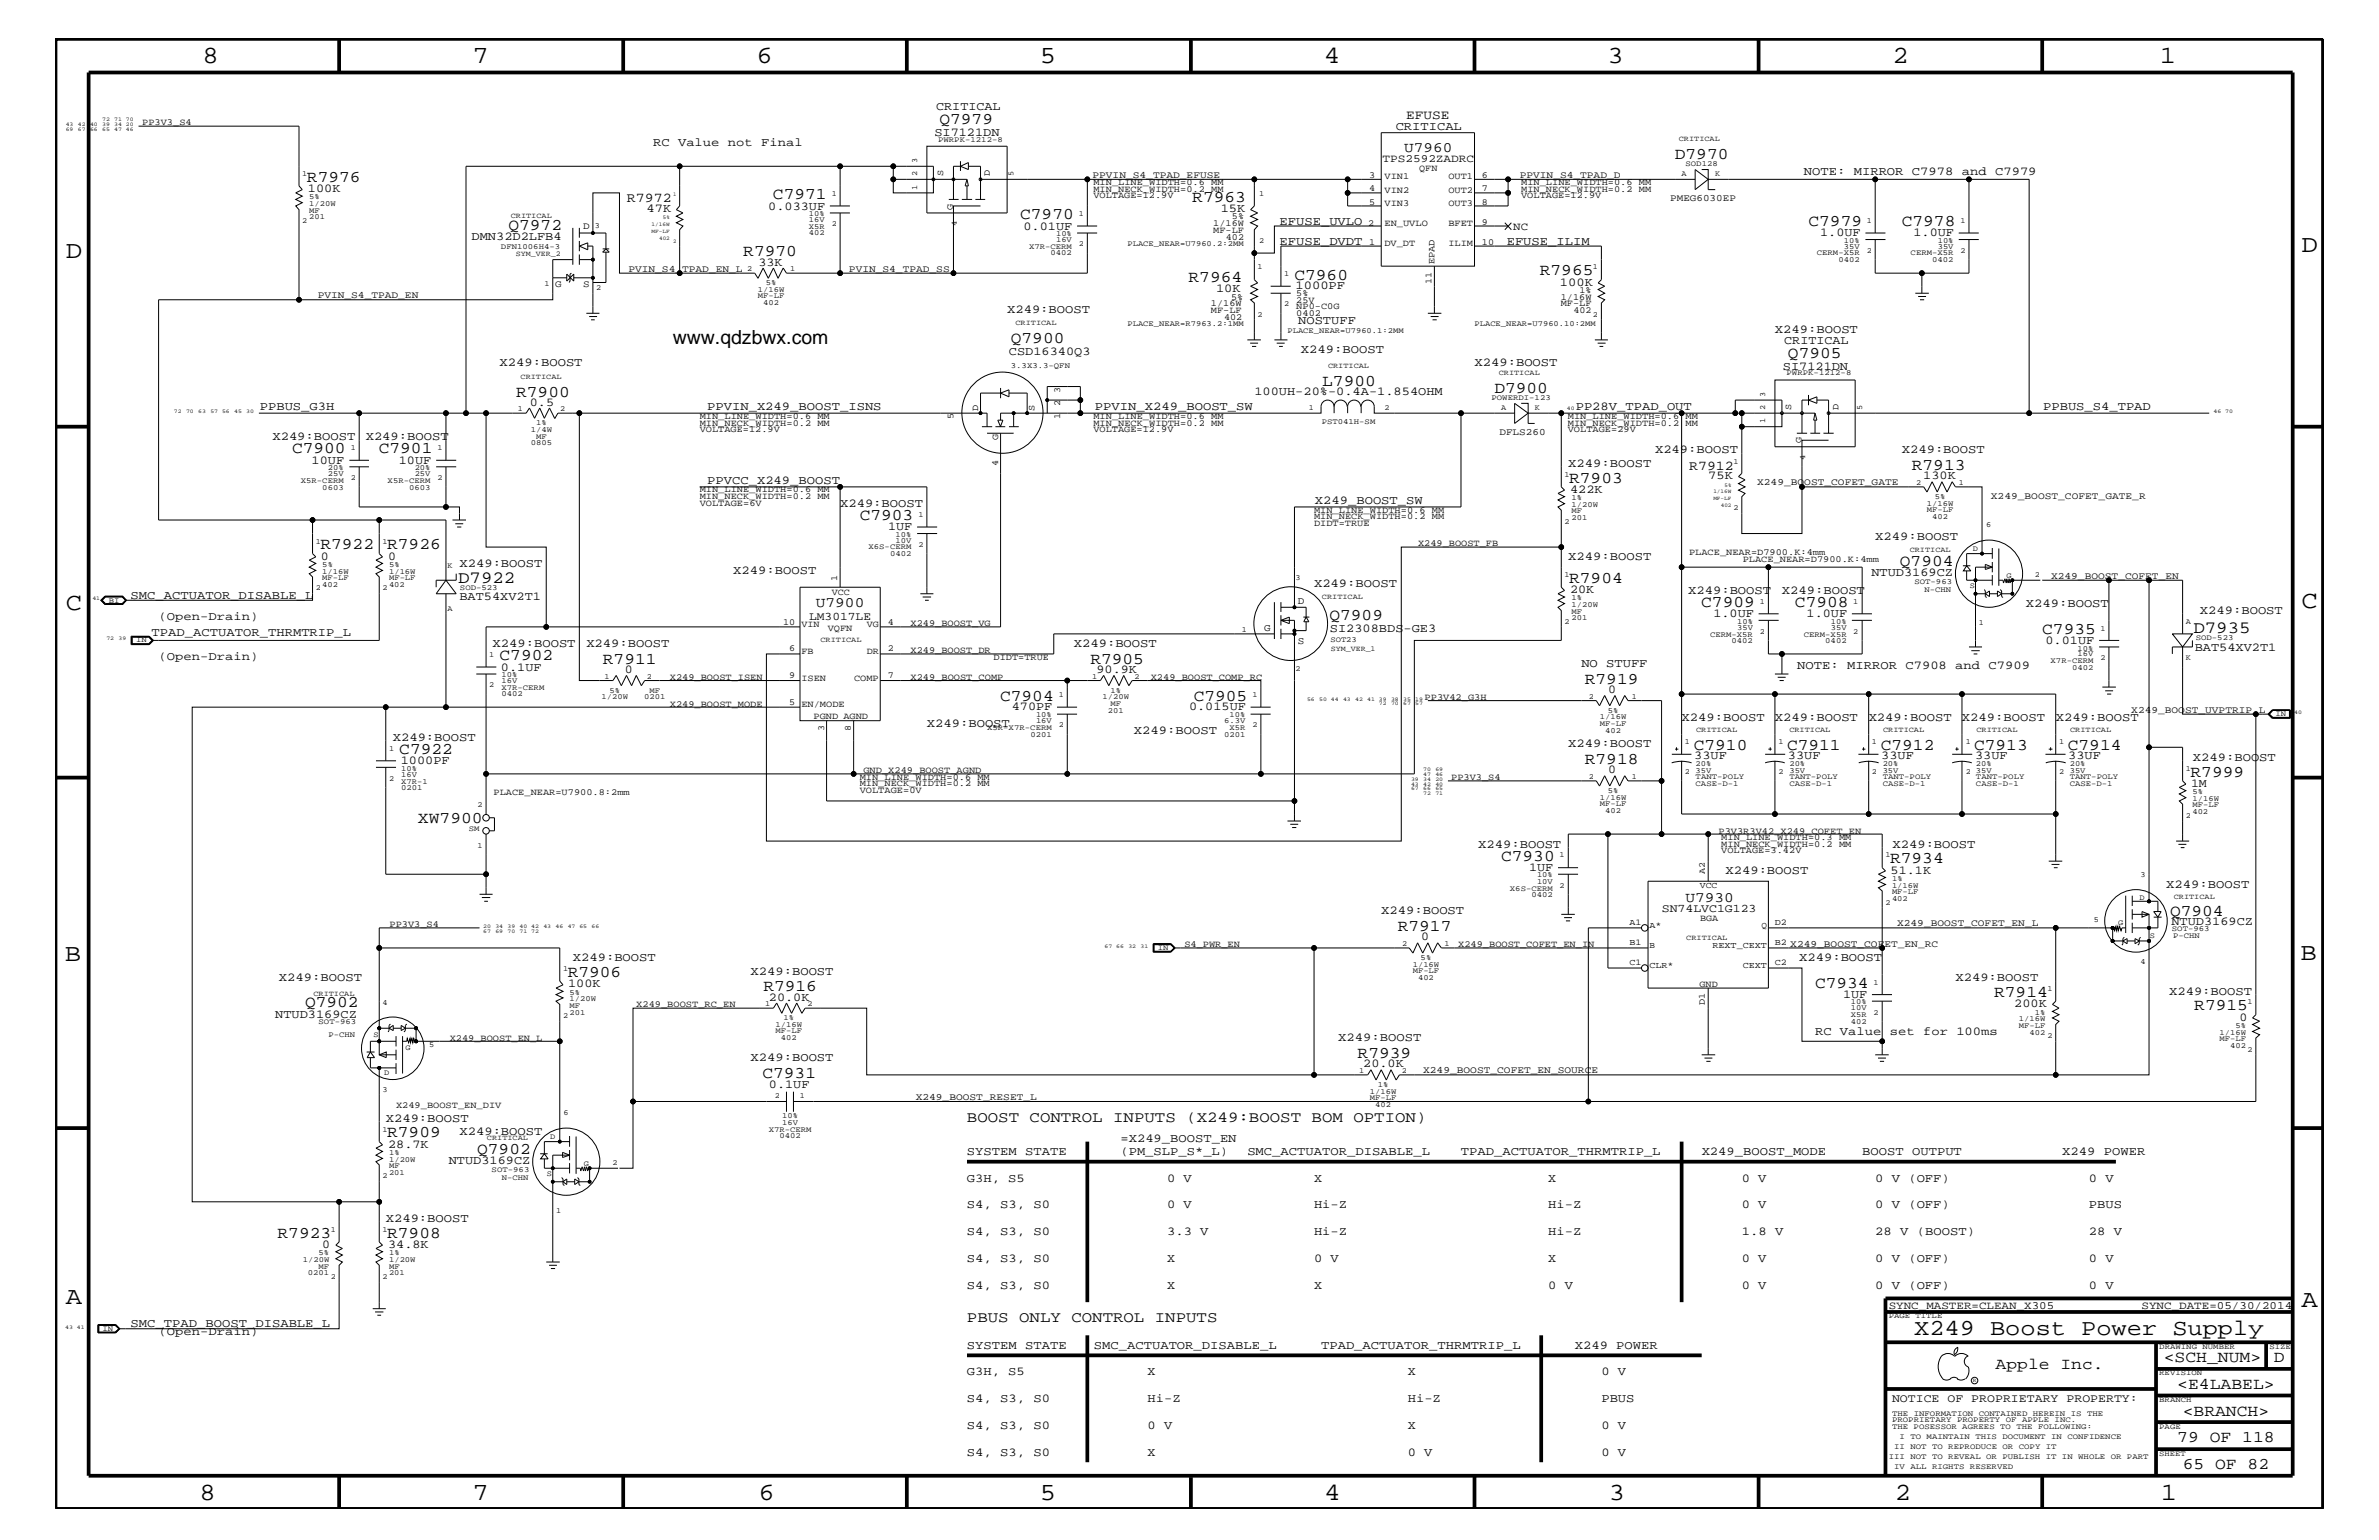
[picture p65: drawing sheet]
<svg xmlns="http://www.w3.org/2000/svg" width="432mm" height="279mm" viewBox="0 0 432 279" stroke-linecap="round" stroke-linejoin="round" font-family="sans-serif">
<defs><g id="words">
<g font-size="4.5">
<text x="36.7" y="11.5">8</text>
<text x="85.8" y="11.5">7</text>
<text x="137.3" y="11.5">6</text>
<text x="188.7" y="11.5">5</text>
<text x="240.3" y="11.5">4</text>
<text x="291.8" y="11.5">3</text>
<text x="343.5" y="11.5">2</text>
<text x="392" y="11.5">1</text>
<text x="11.9" y="46.8">D</text>
<text x="417.7" y="45.7">D</text>
<text x="11.9" y="110.6">C</text>
<text x="417.7" y="110.3">C</text>
<text x="11.8" y="174.3">B</text>
<text x="417.6" y="174.2">B</text>
<text x="11.9" y="236.7">A</text>
<text x="417.7" y="237.1">A</text>
<text x="36.2" y="272.1">8</text>
<text x="85.8" y="272.1">7</text>
<text x="137.7" y="272.1">6</text>
<text x="188.7" y="272.1">5</text>
<text x="240.4" y="272.1">4</text>
<text x="292" y="272.1">3</text>
<text x="343.9" y="272.1">2</text>
<text x="392.2" y="272.1">1</text>
</g>
<text font-size="4.1" x="347.4" y="242.3">X249 Boost Power Supply</text>
<text font-size="3.5" x="122.1" y="62.4">www.qdzbwx.com</text>
<g font-size="3.1">
<text x="83.1" y="105.7">D7922</text>
<text x="398.1" y="114.8">D7935</text>
</g>
<g font-size="3">
<text x="170.5" y="22.5">Q7979</text>
<text x="304" y="28.8">D7970</text>
<text x="55.7" y="33">R7976</text>
<text x="92.3" y="41.7">Q7972</text>
<text x="140.3" y="36.2">C7971</text>
<text x="185.2" y="39.8">C7970</text>
<text x="216.4" y="36.7">R7963</text>
<text x="328.3" y="41">C7979</text>
<text x="345.2" y="41">C7978</text>
<text x="134.9" y="46.5">R7970</text>
<text x="215.7" y="51.3">R7964</text>
<text x="235" y="50.7">C7960</text>
<text x="279.5" y="50">R7965</text>
<text x="183.5" y="62.3">Q7900</text>
<text x="324.5" y="64.9">Q7905</text>
<text x="93.7" y="72">R7900</text>
<text x="240" y="70">L7900</text>
<text x="271.2" y="71.2">D7900</text>
<text x="53" y="82.2">C7900</text>
<text x="68.7" y="82.2">C7901</text>
<text x="284.8" y="87.6">R7903</text>
<text x="347" y="85.3">R7913</text>
<text x="156" y="94.3">C7903</text>
<text x="58.2" y="99.7">R7922</text>
<text x="70.3" y="99.7">R7926</text>
<text x="284.8" y="105.8">R7904</text>
<text x="344.8" y="102.6">Q7904</text>
<text x="241.3" y="112.6">Q7909</text>
<text x="308.8" y="110.2">C7909</text>
<text x="325.8" y="110.2">C7908</text>
<text x="90.7" y="119.8">C7902</text>
<text x="370.7" y="115">C7935</text>
<text x="109.4" y="120.4">R7911</text>
<text x="197.9" y="120.4">R7905</text>
<text x="287.7" y="124.1">R7919</text>
<text x="181.5" y="127.1">C7904</text>
<text x="216.7" y="127.1">C7905</text>
<text x="72.5" y="136.8">C7922</text>
<text x="307.4" y="136">C7910</text>
<text x="324.4" y="136">C7911</text>
<text x="341.4" y="136">C7912</text>
<text x="358.3" y="136">C7913</text>
<text x="375.3" y="136">C7914</text>
<text x="287.7" y="138.6">R7918</text>
<text x="397.6" y="140.9">R7999</text>
<text x="75.9" y="149.4">XW7900</text>
<text x="272.5" y="156.2">C7930</text>
<text x="343.1" y="156.7">R7934</text>
<text x="393.9" y="166.1">Q7904</text>
<text x="253.7" y="168.9">R7917</text>
<text x="103" y="177.3">R7906</text>
<text x="138.6" y="179.9">R7916</text>
<text x="329.4" y="179.3">C7934</text>
<text x="55.4" y="182.7">Q7902</text>
<text x="362" y="181">R7914</text>
<text x="398.3" y="183.3">R7915</text>
<text x="246.4" y="192">R7939</text>
<text x="138.4" y="195.6">C7931</text>
<text x="70.3" y="206.4">R7909</text>
<text x="86.6" y="209.3">Q7902</text>
<text x="50.4" y="224.6">R7923</text>
<text x="70.3" y="224.6">R7908</text>
<text x="362.2" y="248.4">Apple Inc.</text>
<text x="392.7" y="247.1">&lt;SCH_NUM&gt;</text>
<text x="395.2" y="252">&lt;E4LABEL&gt;</text>
<text x="412.7" y="247.1">D</text>
<text x="396.2" y="256.8">&lt;BRANCH&gt;</text>
<text x="395.2" y="261.6">79 OF 118</text>
<text x="396.2" y="266.6">65 OF 82</text>
</g>
<g font-size="2.8">
<text x="175.5" y="203.5">BOOST CONTROL INPUTS (X249:BOOST BOM OPTION)</text>
<text x="175.5" y="239.9">PBUS ONLY CONTROL INPUTS</text>
</g>
<g font-size="2.6">
<text x="254.9" y="27.5">U7960</text>
<text x="148.1" y="110.2">U7900</text>
<text x="305.9" y="163.7">U7930</text>
</g>
<g font-size="2.5">
<text x="113.8" y="36.7">R7972</text>
<text x="306.6" y="85.2">R7912</text>
</g>
<text font-size="2.4" x="255.2" y="21.6">EFUSE</text>
<g font-size="2.2">
<text x="169.9" y="19.9">CRITICAL</text>
<text x="253.3" y="23.7">CRITICAL</text>
<text x="118.5" y="26.5">RC Value not Final</text>
<text x="169.6" y="24.7">SI7121DN</text>
<text x="55.9" y="34.8">100K</text>
<text x="327.4" y="31.7">NOTE: MIRROR C7978 and C7979</text>
<text x="117.3" y="38.5">47K</text>
<text x="139.4" y="38">0.033UF</text>
<text x="185.8" y="41.7">0.01UF</text>
<text x="221.6" y="38.5">15K</text>
<text x="232.2" y="40.8">EFUSE_UVLO</text>
<text x="85.6" y="43.5">DMN32D2LFB4</text>
<text x="232.2" y="44.4">EFUSE_DVDT</text>
<text x="273.5" y="44.4">EFUSE_ILIM</text>
<text x="330.4" y="42.9">1.0UF</text>
<text x="347.3" y="42.9">1.0UF</text>
<text x="137.7" y="48.2">33K</text>
<text x="220.7" y="53">10K</text>
<text x="235.1" y="52.5">1000PF</text>
<text x="283.1" y="51.8">100K</text>
<text x="182.8" y="56.8">X249:BOOST</text>
<text x="235.6" y="58.8">NOSTUFF</text>
<text x="183.1" y="64.5">CSD16340Q3</text>
<text x="236.1" y="64">X249:BOOST</text>
<text x="322.2" y="60.4">X249:BOOST</text>
<text x="323.8" y="62.3">CRITICAL</text>
<text x="90.7" y="66.5">X249:BOOST</text>
<text x="227.7" y="71.7">100UH-20%-0.4A-1.854OHM</text>
<text x="267.6" y="66.5">X249:BOOST</text>
<text x="323.6" y="67.1">SI7121DN</text>
<text x="47.2" y="74.4">PPBUS_G3H</text>
<text x="96.2" y="73.7">0.5</text>
<text x="128.4" y="74.4">PPVIN_X249_BOOST_ISNS</text>
<text x="198.7" y="74.4">PPVIN_X249_BOOST_SW</text>
<text x="286" y="74.4">PP28V_TPAD_OUT</text>
<text x="370.8" y="74.4">PPBUS_S4_TPAD</text>
<text x="49.4" y="79.9">X249:BOOST</text>
<text x="66.4" y="79.9">X249:BOOST</text>
<text x="300.4" y="82.2">X249:BOOST</text>
<text x="345.2" y="82.2">X249:BOOST</text>
<text x="56.6" y="84.1">10UF</text>
<text x="72.4" y="84.1">10UF</text>
<text x="128.4" y="87.7">PPVCC_X249_BOOST</text>
<text x="284.6" y="84.7">X249:BOOST</text>
<text x="285" y="89.4">422K</text>
<text x="310" y="87">75K</text>
<text x="349.1" y="87">130K</text>
<text x="152.5" y="92">X249:BOOST</text>
<text x="238.7" y="91.4">X249_BOOST_SW</text>
<text x="58.3" y="101.5">0</text>
<text x="70.4" y="101.5">0</text>
<text x="161.2" y="96.2">1UF</text>
<text x="284.6" y="101.6">X249:BOOST</text>
<text x="340.4" y="98">X249:BOOST</text>
<text x="83.4" y="102.9">X249:BOOST</text>
<text x="133.1" y="104.1">X249:BOOST</text>
<text x="238.5" y="106.5">X249:BOOST</text>
<text x="285" y="107.6">20K</text>
<text x="306.4" y="107.7">X249:BOOST</text>
<text x="323.4" y="107.7">X249:BOOST</text>
<text x="339.7" y="104.6">NTUD3169CZ</text>
<text x="23.7" y="108.7">SMC_ACTUATOR_DISABLE_L</text>
<text x="28.8" y="112.6">(Open-Drain)</text>
<text x="83.4" y="108.8">BAT54XV2T1</text>
<text x="311" y="112">1.0UF</text>
<text x="327.9" y="112">1.0UF</text>
<text x="367.7" y="110.2">X249:BOOST</text>
<text x="399.3" y="111.4">X249:BOOST</text>
<text x="27.5" y="115.4">TPAD_ACTUATOR_THRMTRIP_L</text>
<text x="28.8" y="119.8">(Open-Drain)</text>
<text x="89.4" y="117.4">X249:BOOST</text>
<text x="106.4" y="117.4">X249:BOOST</text>
<text x="194.9" y="117.4">X249:BOOST</text>
<text x="241.4" y="114.8">SI2308BDS-GE3</text>
<text x="371.3" y="116.8">0.01UF</text>
<text x="398.4" y="118.1">BAT54XV2T1</text>
<text x="90.9" y="121.7">0.1UF</text>
<text x="113.4" y="122.1">0</text>
<text x="199" y="122.1">90.9K</text>
<text x="287" y="121">NO STUFF</text>
<text x="291.9" y="125.8">0</text>
<text x="326.2" y="121.4">NOTE: MIRROR C7908 and C7909</text>
<text x="168.2" y="131.9">X249:BOOST</text>
<text x="183.6" y="128.9">470PF</text>
<text x="215.8" y="128.9">0.015UF</text>
<text x="305.2" y="130.8">X249:BOOST</text>
<text x="322.2" y="130.8">X249:BOOST</text>
<text x="339.2" y="130.8">X249:BOOST</text>
<text x="356.1" y="130.8">X249:BOOST</text>
<text x="373.1" y="130.8">X249:BOOST</text>
<text x="71.3" y="134.4">X249:BOOST</text>
<text x="205.8" y="133.2">X249:BOOST</text>
<text x="284.6" y="135.6">X249:BOOST</text>
<text x="307.5" y="137.7">33UF</text>
<text x="324.5" y="137.7">33UF</text>
<text x="341.5" y="137.7">33UF</text>
<text x="358.5" y="137.7">33UF</text>
<text x="375.4" y="137.7">33UF</text>
<text x="72.7" y="138.6">1000PF</text>
<text x="291.9" y="140.3">0</text>
<text x="397.7" y="142.8">1M</text>
<text x="398" y="138">X249:BOOST</text>
<text x="268.3" y="153.8">X249:BOOST</text>
<text x="343.5" y="153.8">X249:BOOST</text>
<text x="277.5" y="158">1UF</text>
<text x="313.2" y="158.6">X249:BOOST</text>
<text x="343.2" y="158.5">51.1K</text>
<text x="393.2" y="161.1">X249:BOOST</text>
<text x="250.7" y="165.9">X249:BOOST</text>
<text x="394.1" y="167.8">NTUD3169CZ</text>
<text x="257.9" y="170.6">0</text>
<text x="50.6" y="178">X249:BOOST</text>
<text x="103.1" y="179.1">100K</text>
<text x="104" y="174.4">X249:BOOST</text>
<text x="136.2" y="176.8">X249:BOOST</text>
<text x="326.6" y="174.4">X249:BOOST</text>
<text x="354.9" y="178">X249:BOOST</text>
<text x="50" y="184.7">NTUD3169CZ</text>
<text x="139.6" y="181.6">20.0K</text>
<text x="334.5" y="181">1UF</text>
<text x="365.6" y="182.7">200K</text>
<text x="393.7" y="180.5">X249:BOOST</text>
<text x="406.5" y="185.2">0</text>
<text x="242.9" y="188.9">X249:BOOST</text>
<text x="329.4" y="187.7">RC Value set for 100ms</text>
<text x="136.2" y="192.6">X249:BOOST</text>
<text x="139.6" y="197.4">0.1UF</text>
<text x="247.4" y="193.7">20.0K</text>
<text x="70" y="203.5">X249:BOOST</text>
<text x="70.4" y="208.2">28.7K</text>
<text x="83.4" y="205.9">X249:BOOST</text>
<text x="175.5" y="209.6">SYSTEM STATE</text>
<text x="203.4" y="209.6">(PM_SLP_S*_L)</text>
<text x="203.4" y="207.1">=X249_BOOST_EN</text>
<text x="226.4" y="209.6">SMC_ACTUATOR_DISABLE_L</text>
<text x="265.2" y="209.6">TPAD_ACTUATOR_THRMTRIP_L</text>
<text x="308.9" y="209.6">X249_BOOST_MODE</text>
<text x="338" y="209.6">BOOST OUTPUT</text>
<text x="374.3" y="209.6">X249 POWER</text>
<text x="81.4" y="211.3">NTUD3169CZ</text>
<text x="175.5" y="214.4">G3H, S5</text>
<text x="211.8" y="214.4">0 V</text>
<text x="238.5" y="214.4">X</text>
<text x="281" y="214.4">X</text>
<text x="316.1" y="214.4">0 V</text>
<text x="340.4" y="214.4">0 V (OFF)</text>
<text x="379.1" y="214.4">0 V</text>
<text x="70" y="221.7">X249:BOOST</text>
<text x="175.5" y="219.2">S4, S3, S0</text>
<text x="211.8" y="219.2">0 V</text>
<text x="238.5" y="219.2">Hi-Z</text>
<text x="281" y="219.2">Hi-Z</text>
<text x="316.1" y="219.2">0 V</text>
<text x="340.4" y="219.2">0 V (OFF)</text>
<text x="379.1" y="219.2">PBUS</text>
<text x="58.5" y="226.4">0</text>
<text x="70.4" y="226.4">34.8K</text>
<text x="175.5" y="224.1">S4, S3, S0</text>
<text x="211.8" y="224.1">3.3 V</text>
<text x="238.5" y="224.1">Hi-Z</text>
<text x="281" y="224.1">Hi-Z</text>
<text x="316.1" y="224.1">1.8 V</text>
<text x="340.4" y="224.1">28 V (BOOST)</text>
<text x="379.1" y="224.1">28 V</text>
<text x="175.5" y="229">S4, S3, S0</text>
<text x="175.5" y="233.8">S4, S3, S0</text>
<text x="211.8" y="229">X</text>
<text x="211.8" y="233.8">X</text>
<text x="238.5" y="229">0 V</text>
<text x="238.5" y="233.8">X</text>
<text x="281" y="233.8">0 V</text>
<text x="281" y="229">X</text>
<text x="316.1" y="229">0 V</text>
<text x="316.1" y="233.8">0 V</text>
<text x="340.4" y="233.8">0 V (OFF)</text>
<text x="340.4" y="229">0 V (OFF)</text>
<text x="379.1" y="229">0 V</text>
<text x="379.1" y="233.8">0 V</text>
<text x="23.7" y="240.8">SMC_TPAD_BOOST_DISABLE_L</text>
<text x="28.8" y="242.3">(Open-Drain)</text>
<text x="175.5" y="244.7">SYSTEM STATE</text>
<text x="198.5" y="244.7">SMC_ACTUATOR_DISABLE_L</text>
<text x="239.8" y="244.7">TPAD_ACTUATOR_THRMTRIP_L</text>
<text x="285.8" y="244.7">X249 POWER</text>
<text x="175.5" y="249.5">G3H, S5</text>
<text x="208.3" y="249.5">X</text>
<text x="255.5" y="249.5">X</text>
<text x="290.7" y="249.5">0 V</text>
<text x="175.5" y="254.4">S4, S3, S0</text>
<text x="208.3" y="254.4">Hi-Z</text>
<text x="255.5" y="254.4">Hi-Z</text>
<text x="290.7" y="254.4">PBUS</text>
<text x="175.5" y="259.3">S4, S3, S0</text>
<text x="208.3" y="259.3">0 V</text>
<text x="255.5" y="259.3">X</text>
<text x="290.7" y="259.3">0 V</text>
<text x="175.5" y="264.1">S4, S3, S0</text>
<text x="208.3" y="264.1">X</text>
<text x="255.5" y="264.1">0 V</text>
<text x="290.7" y="264.1">0 V</text>
</g>
<g font-size="2.1">
<text x="146.9" y="112.6">LM3017LE</text>
<text x="301.6" y="165.6">SN74LVC1G123</text>
<text x="343.4" y="254.4">NOTICE OF PROPRIETARY PROPERTY:</text>
</g>
<g font-size="2">
<text x="250.9" y="29.4">TPS2592ZADRC</text>
<text x="274.7" y="41.7">NC</text>
<text x="342.8" y="237.4">SYNC_MASTER=CLEAN_X305</text>
<text x="388.7" y="237.4">SYNC_DATE=05/30/2014</text>
</g>
<g font-size="1.9">
<text x="235.5" y="109.5">D</text>
<text x="229.4" y="114.4">G</text>
<text x="235.5" y="116.8">S</text>
</g>
<g font-size="1.8">
<text x="198.3" y="32.3">PPVIN_S4_TPAD_EFUSE</text>
<text x="275.8" y="32.3">PPVIN_S4_TPAD_D</text>
<text x="105.8" y="41.5">D</text>
<text x="303.1" y="36.5">PMEG6030EP</text>
<text x="100.8" y="52.1">G</text>
<text x="105.8" y="52.1">S</text>
<text x="114" y="49.3">PVIN_S4_TPAD_EN_L</text>
<text x="154.1" y="49.3">PVIN_S4_TPAD_SS</text>
<text x="57.7" y="54.1">PVIN_S4_TPAD_EN</text>
<text x="272.2" y="78.9">DFLS260</text>
<text x="318.9" y="88.1">X249_BOOST_COFET_GATE</text>
<text x="361.4" y="90.5">X249_BOOST_COFET_GATE_R</text>
<text x="372.3" y="105">X249_BOOST_COFET_EN</text>
<text x="386.8" y="129.3">X249_BOOST_UVPTRIP_L</text>
<text x="344.3" y="168.1">X249_BOOST_COFET_EN_L</text>
<text x="258.3" y="194.8">X249_BOOST_COFET_EN_SOURCE</text>
<text x="166.2" y="199.6">X249_BOOST_RESET_L</text>
</g>
<g font-size="1.7">
<text x="25.8" y="22.7">PP3V3_S4</text>
<text x="171.2" y="31.9" transform="rotate(-90 171.2 31.9)">S</text>
<text x="179.7" y="31.9" transform="rotate(-90 179.7 31.9)">D</text>
<text x="198.5" y="33.6">MIN_LINE_WIDTH=0.6 MM</text>
<text x="198.5" y="34.8">MIN_NECK_WIDTH=0.2 MM</text>
<text x="248.5" y="34.7">4</text>
<text x="248.5" y="32.3">3</text>
<text x="251.3" y="32.5">VIN1</text>
<text x="251.3" y="35">VIN2</text>
<text x="257.6" y="31">QFN</text>
<text x="262.9" y="35">OUT2</text>
<text x="262.9" y="32.5">OUT1</text>
<text x="269" y="34.7">7</text>
<text x="269" y="32.3">6</text>
<text x="276.1" y="33.6">MIN_LINE_WIDTH=0.6 MM</text>
<text x="276.1" y="34.8">MIN_NECK_WIDTH=0.2 MM</text>
<text x="173" y="38" transform="rotate(-90 173 38)">G</text>
<text x="198.5" y="36">VOLTAGE=12.9V</text>
<text x="220.2" y="41">1/16W</text>
<text x="223.6" y="39.8">5%</text>
<text x="248.3" y="41">2</text>
<text x="248.5" y="37.2">5</text>
<text x="251.3" y="41">EN_UVLO</text>
<text x="251.3" y="37.4">VIN3</text>
<text x="262.9" y="37.4">OUT3</text>
<text x="262.9" y="41">BFET</text>
<text x="269" y="37.2">8</text>
<text x="269" y="40.8">9</text>
<text x="276.1" y="36">VOLTAGE=12.9V</text>
<text x="220.2" y="42.3">MF-LF</text>
<text x="222.5" y="43.5">402</text>
<text x="248.5" y="44.4">1</text>
<text x="251.3" y="44.6">DV_DT</text>
<text x="260.3" y="47.9" transform="rotate(-90 260.3 47.9)">EPAD</text>
<text x="262.9" y="44.6">ILIM</text>
<text x="269" y="44.4">10</text>
<text x="235.3" y="53.8">5%</text>
<text x="259.8" y="51.5" transform="rotate(-90 259.8 51.5)">11</text>
<text x="286.7" y="53.2">1%</text>
<text x="219.8" y="55.6">1/16W</text>
<text x="219.8" y="56.8">MF-LF</text>
<text x="222.2" y="58">402</text>
<text x="223.4" y="54.4">5%</text>
<text x="235.3" y="57.3">0402</text>
<text x="235.3" y="54.9">25V</text>
<text x="235.3" y="56.1">NP0-C0G</text>
<text x="283.3" y="54.4">1/16W</text>
<text x="283.3" y="55.6">MF-LF</text>
<text x="285.6" y="56.8">402</text>
<text x="192.4" y="71.2" transform="rotate(-90 192.4 71.2)">3</text>
<text x="127" y="77.2">MIN_NECK_WIDTH=0.2 MM</text>
<text x="127" y="76">MIN_LINE_WIDTH=0.6 MM</text>
<text x="173.1" y="76.1" transform="rotate(-90 173.1 76.1)">5</text>
<text x="177.5" y="74.6" transform="rotate(-90 177.5 74.6)">D</text>
<text x="187.8" y="74.6" transform="rotate(-90 187.8 74.6)">S</text>
<text x="192.4" y="76.1" transform="rotate(-90 192.4 76.1)">1</text>
<text x="192.4" y="73.7" transform="rotate(-90 192.4 73.7)">2</text>
<text x="198.5" y="77.2">MIN_NECK_WIDTH=0.2 MM</text>
<text x="198.5" y="76">MIN_LINE_WIDTH=0.6 MM</text>
<text x="284.6" y="76">MIN_LINE_WIDTH=0.6 MM</text>
<text x="284.6" y="77.2">MIN_NECK_WIDTH=0.2 MM</text>
<text x="325.1" y="74.4" transform="rotate(-90 325.1 74.4)">S</text>
<text x="333.7" y="74.4" transform="rotate(-90 333.7 74.4)">D</text>
<text x="127" y="78.4">VOLTAGE=12.9V</text>
<text x="181.2" y="79.9" transform="rotate(-90 181.2 79.9)">G</text>
<text x="198.5" y="78.4">VOLTAGE=12.9V</text>
<text x="284.6" y="78.4">VOLTAGE=29V</text>
<text x="327" y="80.5" transform="rotate(-90 327 80.5)">G</text>
<text x="127" y="89.4">MIN_LINE_WIDTH=0.6 MM</text>
<text x="181.2" y="84.6" transform="rotate(-90 181.2 84.6)">4</text>
<text x="127" y="91.7">VOLTAGE=6V</text>
<text x="127" y="90.5">MIN_NECK_WIDTH=0.2 MM</text>
<text x="238.5" y="95.4">DIDT=TRUE</text>
<text x="238.5" y="94.2">MIN_NECK_WIDTH=0.2 MM</text>
<text x="238.5" y="93">MIN_LINE_WIDTH=0.6 MM</text>
<text x="257.4" y="99.1">X249_BOOST_FB</text>
<text x="306.6" y="100.6">PLACE_NEAR=D7900.K:4mm</text>
<text x="316.3" y="101.9">PLACE_NEAR=D7900.K:4mm</text>
<text x="151" y="108">VCC</text>
<text x="152" y="105.4" transform="rotate(-90 152 105.4)">1</text>
<text x="142.2" y="113.3">10</text>
<text x="145.5" y="113.7">VIN</text>
<text x="157.3" y="113.7">VG</text>
<text x="161.1" y="113.3">4</text>
<text x="165.3" y="113.7">X249_BOOST_VG</text>
<text x="143.3" y="118.1">6</text>
<text x="145.5" y="118.6">FB</text>
<text x="150.2" y="114.4">VQFN</text>
<text x="157.3" y="118.6">DR</text>
<text x="161.1" y="118.1">2</text>
<text x="165.3" y="118.5">X249_BOOST_DR</text>
<text x="180.3" y="119.7">DIDT=TRUE</text>
<text x="121.6" y="123.4">X249_BOOST_ISEN</text>
<text x="143.3" y="123">9</text>
<text x="145.5" y="123.5">ISEN</text>
<text x="155" y="123.5">COMP</text>
<text x="161.1" y="123">7</text>
<text x="165.3" y="123.4">X249_BOOST_COMP</text>
<text x="208.9" y="123.4">X249_BOOST_COMP_RC</text>
<text x="121.6" y="128.2">X249_BOOST_MODE</text>
<text x="143.3" y="127.9">5</text>
<text x="145.5" y="128.3">EN/MODE</text>
<text x="147.7" y="130.5">PGND AGND</text>
<text x="258.6" y="127">PP3V42_G3H</text>
<text x="149.6" y="132.7" transform="rotate(-90 149.6 132.7)">3</text>
<text x="154.4" y="132.7" transform="rotate(-90 154.4 132.7)">8</text>
<text x="156" y="141.5">MIN_LINE_WIDTH=0.6 MM</text>
<text x="156" y="142.7">MIN_NECK_WIDTH=0.2 MM</text>
<text x="156" y="143.9">VOLTAGE=0V</text>
<text x="156.7" y="140.3">GND_X249_BOOST_AGND</text>
<text x="263.4" y="141.5">PP3V3_S4</text>
<text x="89.6" y="144.3">PLACE_NEAR=U7900.8:2mm</text>
<text x="311.9" y="151.2">P3V3R3V42_X249_COFET_EN</text>
<text x="312.4" y="153.6">MIN_NECK_WIDTH=0.2 MM</text>
<text x="312.4" y="154.8">VOLTAGE=3.42V</text>
<text x="312.4" y="152.3">MIN_LINE_WIDTH=0.3 MM</text>
<text x="308.6" y="167.1">BGA</text>
<text x="70.7" y="168.2">PP3V3_S4</text>
<text x="215" y="171.8">S4_PWR_EN</text>
<text x="264.7" y="171.8">X249_BOOST_COFET_EN_IN</text>
<text x="308.5" y="179">GND</text>
<text x="115.5" y="182.7">X249_BOOST_RC_EN</text>
<text x="309.5" y="182.4" transform="rotate(-90 309.5 182.4)">D1</text>
<text x="81.6" y="188.8">X249_BOOST_EN_L</text>
<text x="71.9" y="200.9">X249_BOOST_EN_DIV</text>
</g>
<g font-size="1.6">
<text x="308.5" y="161.1">VCC</text>
<text x="309.5" y="158.6" transform="rotate(-90 309.5 158.6)">A2</text>
<text x="295.7" y="167.8">A1</text>
<text x="322.2" y="167.8">D2</text>
<text x="295.7" y="171.4">B1</text>
<text x="299.4" y="168.3">A*</text>
<text x="299.4" y="172">B</text>
<text x="310.8" y="172">REXT_CEXT</text>
<text x="319.7" y="168.3">Q</text>
<text x="322.2" y="171.4">B2 X249_BOOST_COFET_EN_RC</text>
<text x="295.7" y="175">C1</text>
<text x="299.4" y="175.6">CLR*</text>
<text x="316.3" y="175.6">CEXT</text>
<text x="322.2" y="175">C2</text>
</g>
<g font-size="1.4">
<text x="166.5" y="29.5" transform="rotate(-90 166.5 29.5)">3</text>
<text x="170.3" y="25.7">PWRPK-1212-8</text>
<text x="304.7" y="25.6">CRITICAL</text>
<text x="54.9" y="31.9">1</text>
<text x="151" y="35.6">1</text>
<text x="166.5" y="34.4" transform="rotate(-90 166.5 34.4)">1</text>
<text x="166.5" y="31.9" transform="rotate(-90 166.5 31.9)">2</text>
<text x="184" y="31.9" transform="rotate(-90 184 31.9)">5</text>
<text x="228.5" y="35.6">1</text>
<text x="305.2" y="31.9">A</text>
<text x="305.9" y="30.2">SOD128</text>
<text x="311.3" y="31.9">K</text>
<text x="54.9" y="40.4">2</text>
<text x="56.1" y="36.2">5%</text>
<text x="56.1" y="38.6">MF</text>
<text x="56.1" y="37.4">1/20W</text>
<text x="56.1" y="39.8">201</text>
<text x="92.7" y="39.6">CRITICAL</text>
<text x="108" y="41.4">3</text>
<text x="146.8" y="39.2">10%</text>
<text x="146.8" y="41.5">X5R</text>
<text x="146.8" y="40.3">16V</text>
<text x="151" y="41">2</text>
<text x="173.7" y="41" transform="rotate(-90 173.7 41)">4</text>
<text x="195.8" y="39.2">1</text>
<text x="338.8" y="40.4">1</text>
<text x="355.9" y="40.4">1</text>
<text x="90.9" y="45.2">DFN1006H4-3</text>
<text x="93.6" y="46.5">SYM_VER_2</text>
<text x="146.8" y="42.7">402</text>
<text x="186.8" y="45.2">X7R-CERM</text>
<text x="190.7" y="46.3">0402</text>
<text x="191.7" y="42.9">10%</text>
<text x="191.7" y="44">16V</text>
<text x="195.8" y="44.6">2</text>
<text x="204.6" y="44.6">PLACE_NEAR=U7960.2:2MM</text>
<text x="228.5" y="44.1">2</text>
<text x="329.8" y="46.3">CERM-X5R</text>
<text x="333.7" y="47.6">0402</text>
<text x="334.7" y="45.2">35V</text>
<text x="334.7" y="44.1">10%</text>
<text x="338.8" y="45.9">2</text>
<text x="346.8" y="46.3">CERM-X5R</text>
<text x="350.7" y="47.6">0402</text>
<text x="351.7" y="44.1">10%</text>
<text x="351.7" y="45.2">35V</text>
<text x="355.9" y="45.9">2</text>
<text x="98.8" y="51.9">1</text>
<text x="108.2" y="52.7">2</text>
<text x="135.6" y="49.1">2</text>
<text x="137.5" y="52.9">1/16W</text>
<text x="139" y="51.7">5%</text>
<text x="143.4" y="49.1">1</text>
<text x="228.3" y="48.9">1</text>
<text x="233.1" y="50.2">1</text>
<text x="289.1" y="48.9">1</text>
<text x="137.5" y="54.1">MF-LF</text>
<text x="138.5" y="55.3">402</text>
<text x="184.3" y="59">CRITICAL</text>
<text x="204.6" y="59.2">PLACE_NEAR=R7963.2:1MM</text>
<text x="228.3" y="57.4">2</text>
<text x="233.1" y="55.6">2</text>
<text x="267.6" y="59.2">PLACE_NEAR=U7960.10:2MM</text>
<text x="289.1" y="57.4">2</text>
<text x="233.7" y="60.4">PLACE_NEAR=U7960.1:2MM</text>
<text x="94.5" y="68.7">CRITICAL</text>
<text x="183.5" y="66.7">3.3X3.3-QFN</text>
<text x="241" y="66.8">CRITICAL</text>
<text x="272" y="68">CRITICAL</text>
<text x="320.4" y="72" transform="rotate(-90 320.4 72)">3</text>
<text x="324.3" y="68.1">PWRPK-1212-8</text>
<text x="94" y="74.6">1</text>
<text x="97.3" y="77.2">1%</text>
<text x="101.7" y="74.6">2</text>
<text x="237.6" y="74.4">1</text>
<text x="239.9" y="76.9">PST041H-SM</text>
<text x="251.3" y="74.4">2</text>
<text x="270.7" y="72.6">POWERDI-123</text>
<text x="272.5" y="74.4">A</text>
<text x="278.6" y="74.4">K</text>
<text x="320.4" y="76.8" transform="rotate(-90 320.4 76.8)">1</text>
<text x="320.4" y="74.4" transform="rotate(-90 320.4 74.4)">2</text>
<text x="338" y="74.4" transform="rotate(-90 338 74.4)">5</text>
<text x="63.7" y="81.6">1</text>
<text x="79.4" y="81.6">1</text>
<text x="96.4" y="78.3">1/4W</text>
<text x="96.4" y="80.8">0805</text>
<text x="97.3" y="79.6">MF</text>
<text x="327.7" y="83.5" transform="rotate(-90 327.7 83.5)">4</text>
<text x="54.6" y="87.6">X5R-CERM</text>
<text x="58.5" y="88.8">0603</text>
<text x="59.5" y="85.3">20%</text>
<text x="59.5" y="86.4">25V</text>
<text x="63.7" y="87.1">2</text>
<text x="70.4" y="87.6">X5R-CERM</text>
<text x="74.3" y="88.8">0603</text>
<text x="75.3" y="85.3">20%</text>
<text x="75.3" y="86.4">25V</text>
<text x="79.4" y="87.1">2</text>
<text x="284" y="86.5">1</text>
<text x="314.6" y="84.1">1</text>
<text x="347.8" y="88">2</text>
<text x="355.5" y="88">1</text>
<text x="166.7" y="93.8">1</text>
<text x="284" y="95">2</text>
<text x="285.2" y="90.7">1%</text>
<text x="285.2" y="93.2">MF</text>
<text x="285.2" y="92">1/20W</text>
<text x="285.2" y="94.3">201</text>
<text x="314.6" y="92.6">2</text>
<text x="349.7" y="92.9">MF-LF</text>
<text x="349.7" y="91.7">1/16W</text>
<text x="350.7" y="94.2">402</text>
<text x="351.2" y="90.5">5%</text>
<text x="360.5" y="95.7">6</text>
<text x="57.3" y="98.7">1</text>
<text x="69.4" y="98.7">1</text>
<text x="157.6" y="99.7">X6S-CERM</text>
<text x="161.5" y="101">0402</text>
<text x="162.6" y="97.4">10%</text>
<text x="162.6" y="98.5">10V</text>
<text x="166.7" y="99.3">2</text>
<text x="346.6" y="100.2">CRITICAL</text>
<text x="358.1" y="99.9">D</text>
<text x="57.3" y="107.1">2</text>
<text x="58.5" y="105.3">MF-LF</text>
<text x="58.5" y="104.1">1/16W</text>
<text x="58.5" y="106.5">402</text>
<text x="58.5" y="102.9">5%</text>
<text x="69.4" y="107.1">2</text>
<text x="70.6" y="104.1">1/16W</text>
<text x="70.6" y="105.3">MF-LF</text>
<text x="70.6" y="106.5">402</text>
<text x="70.6" y="102.9">5%</text>
<text x="81.2" y="103.1">K</text>
<text x="83.5" y="107">SOD-523</text>
<text x="235.1" y="105.2">3</text>
<text x="284" y="104.7">1</text>
<text x="347.5" y="106">SOT-963</text>
<text x="349.3" y="107.5">N-CHN</text>
<text x="357.5" y="106.7">S</text>
<text x="364.2" y="104.8">G</text>
<text x="369.3" y="104.7">2</text>
<text x="19.7" y="109.3">BI</text>
<text x="81.2" y="110.8">A</text>
<text x="239.9" y="108.7">CRITICAL</text>
<text x="284" y="113.1">2</text>
<text x="285.2" y="111.4">MF</text>
<text x="285.2" y="108.9">1%</text>
<text x="285.2" y="110.2">1/20W</text>
<text x="285.2" y="112.6">201</text>
<text x="315.3" y="113.1">10%</text>
<text x="319.4" y="109.5">1</text>
<text x="332.3" y="113.1">10%</text>
<text x="336.4" y="109.5">1</text>
<text x="359.2" y="113.4">1</text>
<text x="396.7" y="113.1">A</text>
<text x="24.7" y="116.5">IN</text>
<text x="88.8" y="119.2">1</text>
<text x="148.9" y="116.5">CRITICAL</text>
<text x="225.4" y="114.8">1</text>
<text x="241.5" y="116.4">SOT23</text>
<text x="241.6" y="118.1">SYM_VER_1</text>
<text x="310.4" y="115.5">CERM-X5R</text>
<text x="314.3" y="116.7">0402</text>
<text x="315.3" y="114.2">35V</text>
<text x="319.4" y="115">2</text>
<text x="327.4" y="115.5">CERM-X5R</text>
<text x="331.3" y="116.7">0402</text>
<text x="332.3" y="114.2">35V</text>
<text x="336.4" y="115">2</text>
<text x="377.1" y="118.1">10%</text>
<text x="377.1" y="119.1">16V</text>
<text x="381.3" y="119.8">2</text>
<text x="381.3" y="114.4">1</text>
<text x="396.7" y="119.8">K</text>
<text x="398.5" y="116.2">SOD-523</text>
<text x="88.8" y="124.7">2</text>
<text x="91" y="125.2">X7R-CERM</text>
<text x="91" y="124">16V</text>
<text x="91" y="122.9">10%</text>
<text x="109.7" y="123.1">1</text>
<text x="110.6" y="125.7">5%</text>
<text x="117.4" y="123.1">2</text>
<text x="117.9" y="125.7">MF</text>
<text x="198.2" y="123.1">1</text>
<text x="201.5" y="125.7">1%</text>
<text x="205.9" y="123.1">2</text>
<text x="235.1" y="121.8">2</text>
<text x="372.2" y="120.3">X7R-CERM</text>
<text x="376.1" y="121.5">0402</text>
<text x="91" y="126.4">0402</text>
<text x="109.2" y="126.9">1/20W</text>
<text x="116.9" y="126.9">0201</text>
<text x="188" y="130.2">10%</text>
<text x="188" y="131.3">16V</text>
<text x="192.2" y="131.9">2</text>
<text x="192.2" y="126.5">1</text>
<text x="200.1" y="126.9">1/20W</text>
<text x="201.1" y="129.3">201</text>
<text x="201.5" y="128">MF</text>
<text x="222.2" y="131.3">6.3V</text>
<text x="223.2" y="130.2">10%</text>
<text x="227.3" y="131.9">2</text>
<text x="227.3" y="126.5">1</text>
<text x="288.4" y="126.8">2</text>
<text x="290.4" y="131.7">MF-LF</text>
<text x="290.4" y="130.5">1/16W</text>
<text x="291.8" y="129.3">5%</text>
<text x="296.2" y="126.8">1</text>
<text x="413" y="129.9">IN</text>
<text x="70.6" y="136.2">1</text>
<text x="179.2" y="132.4">X5R-X7R-CERM</text>
<text x="187" y="133.6">0201</text>
<text x="222.2" y="133.6">0201</text>
<text x="223.2" y="132.4">X5R</text>
<text x="291.3" y="133">402</text>
<text x="305.8" y="135">1</text>
<text x="307.8" y="132.9">CRITICAL</text>
<text x="322.8" y="135">1</text>
<text x="324.8" y="132.9">CRITICAL</text>
<text x="339.8" y="135">1</text>
<text x="341.8" y="132.9">CRITICAL</text>
<text x="356.8" y="135">1</text>
<text x="358.7" y="132.9">CRITICAL</text>
<text x="373.7" y="135">1</text>
<text x="375.8" y="132.9">CRITICAL</text>
<text x="70.6" y="141.7">2</text>
<text x="72.8" y="139.8">10%</text>
<text x="72.8" y="140.9">16V</text>
<text x="72.8" y="142.2">X7R-1</text>
<text x="72.8" y="143.4">0201</text>
<text x="288.4" y="141.3">2</text>
<text x="291.8" y="143.9">5%</text>
<text x="296.2" y="141.3">1</text>
<text x="305.8" y="140.4">2</text>
<text x="307.8" y="140.2">35V</text>
<text x="307.8" y="139">20%</text>
<text x="307.8" y="142.5">CASE-D-1</text>
<text x="307.8" y="141.3">TANT-POLY</text>
<text x="322.8" y="140.4">2</text>
<text x="324.8" y="142.5">CASE-D-1</text>
<text x="324.8" y="141.3">TANT-POLY</text>
<text x="324.8" y="140.2">35V</text>
<text x="324.8" y="139">20%</text>
<text x="339.8" y="140.4">2</text>
<text x="341.7" y="139">20%</text>
<text x="341.7" y="140.2">35V</text>
<text x="341.7" y="141.3">TANT-POLY</text>
<text x="341.7" y="142.5">CASE-D-1</text>
<text x="356.8" y="140.4">2</text>
<text x="358.6" y="142.5">CASE-D-1</text>
<text x="358.6" y="140.2">35V</text>
<text x="358.6" y="139">20%</text>
<text x="358.6" y="141.3">TANT-POLY</text>
<text x="373.7" y="140.4">2</text>
<text x="375.7" y="142.5">CASE-D-1</text>
<text x="375.7" y="140.2">35V</text>
<text x="375.7" y="139">20%</text>
<text x="375.7" y="141.3">TANT-POLY</text>
<text x="396.7" y="139.8">1</text>
<text x="86.7" y="146.5">2</text>
<text x="290.4" y="146.2">MF-LF</text>
<text x="290.4" y="145.1">1/16W</text>
<text x="291.3" y="147.5">402</text>
<text x="396.7" y="148.4">2</text>
<text x="397.9" y="144">5%</text>
<text x="397.9" y="147.7">402</text>
<text x="397.9" y="145.3">1/16W</text>
<text x="397.9" y="146.5">MF-LF</text>
<text x="85.1" y="150.7">SM</text>
<text x="86.7" y="153.8">1</text>
<text x="283" y="155.6">1</text>
<text x="342.2" y="155.6">1</text>
<text x="274.1" y="161.6">X6S-CERM</text>
<text x="279" y="159.2">10%</text>
<text x="279" y="160.3">10V</text>
<text x="283" y="161.1">2</text>
<text x="343.4" y="161.1">1/16W</text>
<text x="343.4" y="159.9">1%</text>
<text x="388.5" y="159.2">3</text>
<text x="278" y="162.8">0402</text>
<text x="342.2" y="164.1">2</text>
<text x="343.4" y="162.2">MF-LF</text>
<text x="343.4" y="163.5">402</text>
<text x="380.1" y="167.3">5</text>
<text x="384.4" y="167.8">G</text>
<text x="388.3" y="163.3">D</text>
<text x="394.5" y="163.2">CRITICAL</text>
<text x="210.1" y="172.3">IN</text>
<text x="254.5" y="171.6">2</text>
<text x="262.2" y="171.6">1</text>
<text x="306.1" y="170.5">CRITICAL</text>
<text x="390.2" y="170.1">S</text>
<text x="394.2" y="168.9">SOT-963</text>
<text x="394.5" y="170.1">P-CHN</text>
<text x="102.2" y="176.2">1</text>
<text x="256.4" y="175.4">1/16W</text>
<text x="256.4" y="176.6">MF-LF</text>
<text x="257.4" y="177.7">402</text>
<text x="257.9" y="174.2">5%</text>
<text x="340" y="178.7">1</text>
<text x="371.6" y="179.9">1</text>
<text x="388.5" y="174.9">4</text>
<text x="56.9" y="180.7">CRITICAL</text>
<text x="57.8" y="185.9">SOT-963</text>
<text x="69.4" y="182.4">4</text>
<text x="102.2" y="184.7">2</text>
<text x="103.4" y="181.6">1/20W</text>
<text x="103.4" y="184.1">201</text>
<text x="103.4" y="180.5">5%</text>
<text x="103.4" y="182.9">MF</text>
<text x="138.9" y="182.5">1</text>
<text x="142.2" y="185">1%</text>
<text x="146.6" y="182.5">2</text>
<text x="336" y="185.8">402</text>
<text x="336" y="182.2">10%</text>
<text x="336" y="183.3">10V</text>
<text x="336" y="184.6">X5R</text>
<text x="340" y="184.1">2</text>
<text x="366.4" y="185.3">1/16W</text>
<text x="369.3" y="184.1">1%</text>
<text x="407.9" y="182.2">1</text>
<text x="59.6" y="188.1">P-CHN</text>
<text x="67.8" y="188.1">S</text>
<text x="73.6" y="190.4">G</text>
<text x="77.9" y="189.9">5</text>
<text x="140.8" y="187.5">MF-LF</text>
<text x="140.8" y="186.3">1/16W</text>
<text x="141.7" y="188.7">402</text>
<text x="366.4" y="186.5">MF-LF</text>
<text x="368.4" y="187.7">402</text>
<text x="371.6" y="188.3">2</text>
<text x="402.8" y="187.7">1/16W</text>
<text x="402.8" y="188.9">MF-LF</text>
<text x="404.8" y="190.2">402</text>
<text x="405.7" y="186.5">5%</text>
<text x="407.9" y="190.8">2</text>
<text x="69.7" y="195">D</text>
<text x="246.7" y="194.7">1</text>
<text x="250.1" y="197.2">1%</text>
<text x="254.4" y="194.7">2</text>
<text x="69.4" y="198.1">3</text>
<text x="102.3" y="202.4">6</text>
<text x="140.6" y="199.2">2</text>
<text x="142" y="202.9">10%</text>
<text x="145.2" y="199.2">1</text>
<text x="248.6" y="198.4">1/16W</text>
<text x="248.6" y="199.6">MF-LF</text>
<text x="249.6" y="200.9">402</text>
<text x="69.4" y="205.3">1</text>
<text x="70.6" y="209.6">1%</text>
<text x="88.4" y="206.9">CRITICAL</text>
<text x="99.9" y="206.6">D</text>
<text x="139.5" y="205.3">X7R-CERM</text>
<text x="141.5" y="206.5">0402</text>
<text x="142" y="204.1">16V</text>
<text x="69.4" y="213.8">2</text>
<text x="70.6" y="210.8">1/20W</text>
<text x="70.6" y="213.2">201</text>
<text x="70.6" y="211.9">MF</text>
<text x="89.2" y="212.7">SOT-963</text>
<text x="91.1" y="214.2">N-CHN</text>
<text x="99.3" y="213.4">S</text>
<text x="106" y="211.5">G</text>
<text x="111.2" y="211.4">2</text>
<text x="100.9" y="220.1">1</text>
<text x="57.8" y="227.7">5%</text>
<text x="60" y="223.5">1</text>
<text x="69.4" y="223.5">1</text>
<text x="70.6" y="227.7">1%</text>
<text x="54.9" y="229">1/20W</text>
<text x="55.9" y="231.3">0201</text>
<text x="57.8" y="230.2">MF</text>
<text x="60" y="232">2</text>
<text x="69.4" y="232">2</text>
<text x="70.6" y="229">1/20W</text>
<text x="70.6" y="231.3">201</text>
<text x="70.6" y="230.2">MF</text>
<text x="342.8" y="239.2">PAGE TITLE</text>
<text x="18.6" y="241.4">IN</text>
<text x="391.9" y="244.7">DRAWING NUMBER</text>
<text x="411.9" y="244.7">SIZE</text>
<text x="391.9" y="249.5">REVISION</text>
<text x="343.4" y="256.8">THE INFORMATION CONTAINED HEREIN IS THE</text>
<text x="391.9" y="254.4">BRANCH</text>
<text x="343.4" y="259.3">THE POSESSOR AGREES TO THE FOLLOWING:</text>
<text x="343.4" y="258">PROPRIETARY PROPERTY OF APPLE INC.</text>
<text x="343.8" y="262.9">II NOT TO REPRODUCE OR COPY IT</text>
<text x="344.8" y="261.1">I TO MAINTAIN THIS DOCUMENT IN CONFIDENCE</text>
<text x="391.9" y="259.3">PAGE</text>
<text x="342.8" y="264.7">III NOT TO REVEAL OR PUBLISH IT IN WHOLE OR PART</text>
<text x="343.8" y="266.6">IV ALL RIGHTS RESERVED</text>
<text x="391.9" y="264.1">SHEET</text>
</g>
<g font-size="1">
<text x="11.9" y="22.9">43</text>
<text x="11.9" y="23.7">69</text>
<text x="14.1" y="22.9">42</text>
<text x="14.1" y="23.7">67</text>
<text x="16.3" y="22.9">40</text>
<text x="16.3" y="23.7">66</text>
<text x="18.5" y="22.9">39</text>
<text x="18.5" y="23.7">65</text>
<text x="18.5" y="22">72</text>
<text x="20.7" y="22.9">34 20</text>
<text x="20.7" y="23.7">47 46</text>
<text x="20.7" y="22">71 70</text>
<text x="122.2" y="35.6">1</text>
<text x="118.3" y="41">1/16W</text>
<text x="120.3" y="39.8">5%</text>
<text x="118.3" y="42.3">MF-LF</text>
<text x="119.6" y="43.5">402</text>
<text x="122.2" y="44.1">2</text>
<text x="31.6" y="75">72</text>
<text x="33.8" y="75">70</text>
<text x="36" y="75">63</text>
<text x="38.2" y="75">57 56</text>
<text x="42.5" y="75">45</text>
<text x="44.7" y="75">30</text>
<text x="284.4" y="74.4">40</text>
<text x="401.8" y="75">46 70</text>
<text x="311" y="89.5">1/16W</text>
<text x="313" y="88.3">5%</text>
<text x="311" y="90.7">MF-LF</text>
<text x="312.3" y="92">402</text>
<text x="16.8" y="108.9">41</text>
<text x="19.3" y="116.2">72</text>
<text x="21.5" y="116.2">39</text>
<text x="237.2" y="127.1">56</text>
<text x="239.4" y="127.1">50 44</text>
<text x="243.8" y="127.1">43</text>
<text x="246" y="127.1">42</text>
<text x="248.2" y="127.1">41 39</text>
<text x="250.3" y="128">72</text>
<text x="252.5" y="127.1">38</text>
<text x="252.5" y="128">70</text>
<text x="254.7" y="127.1">35</text>
<text x="254.7" y="128">67</text>
<text x="256.9" y="127.1">19</text>
<text x="256.9" y="128">57</text>
<text x="416.4" y="129.6">40</text>
<text x="256.1" y="141.7">39</text>
<text x="256.1" y="142.5">43</text>
<text x="256.1" y="143.4">67</text>
<text x="258.3" y="141.7">34</text>
<text x="258.3" y="142.5">42</text>
<text x="258.3" y="140.8">47</text>
<text x="258.3" y="143.4">66</text>
<text x="258.3" y="139.9">70</text>
<text x="260.5" y="141.7">20</text>
<text x="260.5" y="142.5">40</text>
<text x="260.5" y="140.8">46</text>
<text x="260.5" y="143.4">65</text>
<text x="260.5" y="139.9">69</text>
<text x="258.3" y="144.3">72</text>
<text x="260.5" y="144.3">71</text>
<text x="87.7" y="168.3">20</text>
<text x="87.7" y="169.2">67</text>
<text x="89.9" y="168.3">34</text>
<text x="89.9" y="169.2">69</text>
<text x="92.1" y="168.3">39</text>
<text x="92.1" y="169.2">70</text>
<text x="94.3" y="168.3">40 42</text>
<text x="94.3" y="169.2">71 72</text>
<text x="98.6" y="168.3">43</text>
<text x="100.8" y="168.3">46</text>
<text x="103" y="168.3">47 65</text>
<text x="107.4" y="168.3">66</text>
<text x="200.5" y="172">67 66</text>
<text x="204.8" y="172">32</text>
<text x="207" y="172">31</text>
<text x="11.9" y="241.1">43 41</text>
<text x="358.1" y="250.7">R</text>
</g>
</g></defs>
<g fill="none" stroke="#000" stroke-width=".18">
<path d="M25.1 22.9h29.2v10.8l.6 .7-1.2 .6 1.2 .6-1.2 .6 1.2 .6-1.2 .6 .6 .6v16.4h-25.5v39.9h40M123.4 30.2h-38.8v44.8h-3.7M150.6 38.6h3.7M150.6 37.4h3.7M152.5 38.6v11h20.6M152.5 30.2h-29.1v7.2l-.6 .6 1.2 .6-1.2 .6 1.2 .6-1.2 .6 1.2 .6-.6 .7v7.9M162.1 30.2h-9.6v7.2M162.1 32.5v-2.3h7.3v4.8h-7.3v-2.5h13.4M168.2 26.5h14.6v12.1h-14.6zM172.2 36.2h1.8M174.3 29.2v1.8M174.3 30.2l1.5-.7v1.3z"/>
<path d="M174.3 30.2h-1.2v6M174.6 36.2h1.8M175.5 33.7v2.5M175.5 32.5l.3 1.2h-.6zM175.8 30.2h2.2v6M177 36.2h1.8M178 37.4h-4.9v12.2h24.3v-7.3M178 32.5h19.4M227.7 32.5h-30.3v8.5M244.6 35v2.4h6.1M244.6 32.5h-16.9v4.9l-.7 .6 1.3 .6-1.3 .6 1.3 .6-1.3 .6 1.3 .6-.6 .7v4.2h3.6v-4.9h19.4M250.7 32.5h-6.1v2.5h6.1"/>
<path d="M250.7 24.1h16.9v24.2h-16.9zM267.6 32.5h6.1v2.5M267.6 35h6.1M273.7 35v2.4h-6.1M273.7 32.5h34M308.9 30.8h1.1v3.6h1.3M310 32.5l-2.3-1.7v3.6l2.3-1.9h30.4M357.4 32.5h-17v9.8M100.3 50.4h2.6M102.9 49.7v1.3l1.2-1.3v1.3zM103.7 49.6l-.2 .1v1.3l-.2 .3M104 47.1h-3.7v7.3h-46"/>
<path d="M104 41.3v6.7M104.1 50.4h3.5M105.2 47.1h2.4M105.2 41.3v1.8M105.2 43.7v1.9M105.2 46.2v1.8M105.2 44.6l1.5-.5v1.2zM105.2 42.3h4.8v2.9M106.4 56.8h2.4M106.7 44.6h.9v12.2M106.9 57.4h1.5M107.3 58h.6"/>
<path d="M107.6 42.3v-7.3h4.8v14.6h24.6l.6 .9 .9-1.9 .9 1.9 1-1.9 .8 1.9 1-1.9 .5 1h9.8M109.4 45.2h1.2M109.4 45.7l.6-.5 .6 .5zM110 45.7v5.6h-2.4M195.5 42.3h3.6M195.5 41h3.6M227.7 45.9v4.8l.6 .6-1.3 .6 1.3 .6-1.3 .7 1.3 .6-1.3 .6 .7 .6v6.7M230.6 51.9h3.7M230.6 53.2h3.7M232.5 53.2v8.5M250.7 44.6h-18.2v7.3M259.2 56.8h2.4"/>
<path d="M259.7 57.4h1.4M260 58h.8M260.3 48.3v8.5M267.6 44.6h23.1v6.1l-.6 .6 1.2 .6-1.2 .6 1.2 .7-1.2 .6 1.2 .6-.6 .6v6.7M267.6 41h6.1M273.1 40.4l1.2 1.3M274.3 40.4l-1.2 1.3M338.6 43.5h3.6M338.6 42.3h3.6M340.4 43.5v6.1h17v-6.1M347.6 53.2h2.5M348.1 53.8h1.5"/>
<path d="M348.5 54.4h.8M348.8 49.6v3.6M355.5 43.5h3.7M355.5 42.3h3.7M357.4 42.3v-9.8h10.9v42.5M47 75h18.2v8.5M65.2 75h15.7v8.5M84.6 75h10.9l.6-1 .9 1.9 1-1.9 .8 1.9 .9-1.9 1 1.9M88.2 75v24.3h10.9v14.4h46.1M100.7 76l.6-1h3.9v48.5h6.1l.5-1 1 1.9 .9-1.9 .9 1.9 .9-1.9 .9 1.9 .6-.9h28.2M105.2 75h74v2.4M178.2 77.4h1.9"/>
<path d="M179.2 78.6h4.8M180.7 77.4h1.8M181.6 78.6v35.1h-21.8M181.6 71.3l1.5-.6v1.3zM181.6 77.3l.4-1.1h-.9l.5 1.2M181.6 70.4v1.8M181.6 71.3h-3.6v3.7M183.1 77.4h1.8M183.1 71.3h3.3v3.7M184 75v2.4M190.1 72.6h6v-2.5h-6v4.9M196.1 72.6v2.4"/>
<path d="M226.4 61.7h2.5M226.9 62.3h1.4M227.2 62.9h.8M231.3 61.7h2.4M231.7 62.3h1.5M232.2 62.9h.6M242.1 73.8a1.19 1.19 0 0 1 1.2-1.2 1.19 1.19 0 0 1 1.2 1.2M242.1 73.8a1.19 1.19 0 0 0-1.1-1.2 1.19 1.19 0 0 0-1.2 1.2v1.2h-58.2v1.2M242.1 73.8v1.2M247 73.8a1.19 1.19 0 0 0-1.2-1.2 1.19 1.19 0 0 0-1.2 1.2v1.2M265.2 75v17h-30.3v18.2M274.9 75h-25.5v-1.2a1.19 1.19 0 0 0-1.2-1.2 1.19 1.19 0 0 0-1.1 1.2v1.2"/>
<path d="M276.1 73.2h1.3v3.6h1.2M277.4 75l-2.5-1.8v3.6l2.5-1.8h6M283.4 75h21.8v27.9M283.4 75v13.3l.6 .6-1.2 .6 1.2 .6-1.2 .6 1.2 .7-1.2 .6 .6 .6v6.7M289.5 61.7h2.3M290 62.3h1.4M290.3 62.9h.7M305.2 75h24.2M315 75v-2.4h8.4v4.8h-7.3v8.5l-.5 .6 1.1 .6-1.1 .6 1.1 .6-1.1 .6 1.1 .6-.6 .6v6.7h11v-16.9h4.8M316.1 75v2.4M322.2 68.9h14.5v12.2h-14.5zM326.1 78.6h1.9"/>
<path d="M328.3 72.6h-1.2v6M328.3 71.7v1.8M328.3 72.6l1.5-.6v1.2zM328.6 78.6h1.8M329.4 75l.4 1.2h-.6zM329.4 76.2v2.4M329.8 72.6h2.1v6M331 78.6h1.8M331.9 75h69.1M56.7 94.3v6.1l.6 .6-1.2 .6 1.2 .6-1.2 .7 1.2 .6-1.2 .6 .6 .6v4.2h-33.9l-.6-.6h-3.1l-.6 .6 .6 .6h3.1l.6-.6M63.4 84.7h3.6M63.4 83.5h3.6"/>
<path d="M65.2 84.7v7.3h15.7M79.2 84.7h3.6M79.2 83.5h3.6M80.9 84.7v7.3h2.5v2.3M82.1 94.3h2.5M82.6 95h1.5M83 95.6h.7M127 88.3h25.5M166.5 96.8h3.6M166.5 95.6h3.6M168.2 95.6v-7.3h-15.7v18.2M168.2 96.8v10.9"/>
<path d="M327.1 88.3h22.1l.6 1 .9-1.9 .9 1.9 .9-1.9 .9 1.9 .9-1.9 .6 .9h4.8v12.1M361.6 99.4v2M362.8 99.5v6.8M19.1 108.2h3.1l.7 .7-.7 .7h-3.1l-.6-.7zM22.9 108.9l-.7 .8h-3.1M22.9 108.9l-.6 .8h-3.2M22.9 108.9l-.7-.7h-3.1l-.7 .7 .7 .8M22.9 108.9l-.6-.8h-3.2l-.8 .8 .8 .8M23.8 115.4h3.3l.8 .8-.8 .8h-3.3zM23.9 115.5h3.2l.7 .7-.7 .7h-3.2zM24 115.6h3l.6 .6M24 115.5v1.4"/>
<path d="M27 115.5l.7 .7-.7 .7M27.6 116.2l-.6 .6h-3M80.9 105.3l-1.7 2.4h3.6l-1.9-2.4v-11h-12.1v6.1l.6 .6-1.2 .6 1.2 .6-1.2 .7 1.2 .6-1.2 .6 .6 .6v11.5h-41.2M80.9 107.7v20.6M82.8 104.1v1.2h-3.6v1.2M99.1 113.7h-10.9v7.3M145.2 118.6h-6.1v34h115.2v-53.3h29.1v7.2l.6 .6-1.2 .6 1.2 .6-1.2 .6 1.2 .6-1.2 .7 .6 .6v5.4h-26.7v24.2h-27.8v-10.8M145.2 106.5h14.6v24.3h-14.6zM167 107.7h2.4M167.5 108.3h1.5M167.9 108.9h.7M231.3 115h-40v3.6h-31.5"/>
<path d="M231.3 109.2v6.7M232.5 112.6h2.4v36.4M232.5 109.2v1.8M232.5 111.6v1.9M232.5 114.1v1.8M232.5 115h2.4M232.5 112.6l1.5-.6v1.1zM232.5 110.2h4.6v1.8l.5 .8h-1l.5-.8M236.6 112h1.1M237.1 112.8v1.6h-2.2M305.2 102.9h15.8M305.2 102.9v23"/>
<path d="M319.2 112.6h3.6M319.2 111.4h3.6M321 111.4v-8.5h17v8.5M321 112.6v6h17v-6M323.4 118.6v3.7M336.1 112.6h3.7M336.1 111.4h3.7M356.3 102.6h1.3M357 102.6l.7 1h-1.3zM357 103.6v1.7h4.6M357.4 117.4h2.3M357.8 118.1h1.5"/>
<path d="M358.2 118.6h.7M360.2 107l.1 .2v1l.3 .2M360.3 107.7l.8-.5v1l-.8-.5h-1.7M360.3 102.4l1.3 .5-1.3 .4zM361.1 107.7h1.4M361.6 102.9h-3v14.5M361.6 100.4h-4.6v2.2M361.6 102v1.8M361.6 104.3v1.9M362.5 107.2l.8 .5-.8 .5zM362.8 105.3h.8v.5l.3-.8 .3 .8v-.8l.3 .8 .2-.8 .1 .8 .2-.5M363.1 107l.2 .2v1l.3 .2"/>
<path d="M370.3 105.3h-5v2.4h-2M370.7 105.3h25.5v9.7M381 116.2h3.6M381 117.4h3.6M382.8 105.3v10.9M382.8 117.4v7.3M390.1 105.3v58.2M394.3 115h3.6l-1.7 2.4zM396.2 117.4v12.2h13.2M397.9 116.2v1.2h-3.6v1.2M68.2 139.2h3.7M68.2 138h3.7"/>
<path d="M70 138v-9.7h-35.1v89.7h26.7M70 139.2v19.4h18.2M70 128.3h75.2M86.4 121h3.7M86.4 122.3h3.7M88.2 122.3v18.1h66.7v-9.6M150 130.8v14.5h84.9M159.8 123.5h39.9l.6-1 1 1.9 .9-1.9 .9 1.9 .9-1.9 .9 1.9 .6-.9h23.4v4.8M191.9 128.3h3.6M191.9 129.6h3.6M193.7 129.6v10.8h35.2M193.7 123.5v4.8"/>
<path d="M227 129.6h3.6M227 128.3h3.6M259.2 127.1h30.5l.6 .9 1-1.8 .9 1.8 .9-1.8 .9 1.8 .9-1.8 .6 .9h6.1v14.6h-6.1l-.6-1-.9 1.9-.9-1.9-.9 1.9-.9-1.9-1 1.9-.6-.9h-26.9M303.4 138.4a5.9 5.9 0 0 1 3.6 0M303.4 136.8h3.6M304 135.9h.6M304.3 135.6v.6M305.2 138v9.7h17M320.4 138.4a5.8 5.8 0 0 1 3.5 0M320.4 136.8h3.6M321 135.9h.6M321.3 135.6v.6"/>
<path d="M322.2 122.3h2.4M322.2 138v9.7h17M322.2 125.9h-17v10.9M322.7 122.9h1.4M323 123.5h.8M337.3 136.8h3.7M337.4 138.4a5.9 5.9 0 0 1 3.6 0M338 135.9h.6M338.2 135.6v.6M339.2 138v9.7h16.9M339.2 125.9h-17v10.9M354.3 136.8h3.7"/>
<path d="M354.3 138.4a5.7 5.7 0 0 1 3.6 0M354.9 135.9h.6M355.2 135.6v.6M356.1 138v9.7h17M356.1 136.8v-10.9h17v10.9M356.1 125.9h-16.9v10.9M371.3 136.8h3.6M371.3 138.4a5.9 5.9 0 0 1 3.6 0M371.9 135.9h.6M372.2 135.6v.6M373.1 138v18.2M381.6 124.7h2.4"/>
<path d="M382.1 125.3h1.4M382.4 125.9h.8M390.1 135.6h6.1v6.1l.5 .6-1.1 .6 1.1 .6-1.1 .5 1.1 .7-1.1 .6 .6 .6v6.7M411.6 129.6l.8-.8h3.3v1.5h-3.3zM411.9 129.6h-2.5v54.5l-.5 .6 1.2 .6-1.2 .6 1.2 .6-1.2 .6 1.2 .6-.7 .6v11.5h-265.4M412.5 128.9l-.7 .7 .7 .6M412.5 128.9l-.6 .7 .6 .6M412.5 128.9h3.1M412.5 130.2h3.1M415.5 128.9v1.3M415.6 128.8v1.4h-3.1l-.8-.6 .8-.8M88.2 140.4v7.3"/>
<path d="M88.2 151.3v10.9M88.8 148.4h.9v2.3h-.9M154.9 140.4h38.8M233.7 149h2.4M234.2 149.5h1.4M234.5 150.1h.8M282.8 158.6h3.6M282.8 157.4h3.6M284.6 157.4v-6.1h7.2v24.3h6.1M284.6 158.6v7.3M291.8 151.3h18.2M299.1 159.9h21.9v19.4h-21.9z"/>
<path d="M301.6 141.7v9.6M310 159.9v-8.6h31.6v6.1l.6 .6-1.2 .6 1.2 .6-1.2 .7 1.2 .6-1.2 .6 .6 .6v10.3h-20.6M371.9 156.2h2.4M372.4 156.8h1.4M372.8 157.4h.7M395 152.6h2.3M395.4 153.2h1.4M395.8 153.8h.7M87 168.3h-18.2v3.7M87 162.2h2.4M87.5 162.8h1.5M87.9 163.5h.7"/>
<path d="M209.3 171.2h3.2l.8 .8-.8 .7h-3.2zM209.4 171.2v1.5h3.1M209.4 171.3h3.1l.7 .7-.7 .7M209.5 171.4h3l.6 .6-.6 .6h-3zM213.1 172h42.7l.7 .9 .8-1.8 .9 1.8 1-1.8 .8 1.8 .9-1.8 .7 .9h37.5M213.3 172l-.8 .7M283.4 165.9h2.4M283.9 166.5h1.4M284.2 167.1h.8M297.9 168.3h-9.6v31.5M310 179.3v12.1M321 168.3h62.5v2.4h1.8l.8 .5v-.9l-.8 .4"/>
<path d="M321 175.6h6.1v13.3h14.5v-7.3M341.6 172v8.5M373.1 168.3v13.3l-.6 .6 1.2 .7-1.2 .6 1.2 .6-1.2 .6 1.2 .6-.6 .6v9.1h-119.1l-.6 .9-.9-1.8-.9 1.8-.9-1.8-.9 1.8-1-1.8-.6 .9h-9.7v-23M383.6 168.3l.2 .6 .2-.8 .1 .8 .3-.8 .1 .8 .2-.8 .3 .8 .1-.6h.7M385.6 170l-.3 .3v.9l-.2 .3M385.8 162.5v6.8M386.1 170.7h1.4M387 163.5h4.7v1.9M387 162.5v1.9M387 165v1.8M387 167.4v1.9M387 165.9h3.1v29.1h-17"/>
<path d="M388.3 170.7l-.8-.4v.9l.8-.5h1.8M388.5 170l-.2 .3v.9l-.3 .3M388.8 165.4l1.3 .5-1.3 .5zM390.9 166.4h1.4M390.9 165.4h1.4l-.6 1zM391.7 166.4v1.9h-4.7M66.5 190.9h1.5M67.2 191.9v1.8h4.7M67.2 190.9l.8 1h-1.4zM68.8 191.4l1.3-.5v1zM68.8 186.5h1.8l.8-.5v1l-.8-.5M68.8 193.7v13.4l.6 .6-1.2 .6 1.2 .6-1.2 .7 1.2 .6-1.2 .6 .6 .6v13.9l.6 .6-1.2 .6 1.2 .6-1.2 .6 1.2 .7-1.2 .6 .6 .6v7.8"/>
<path d="M70.9 185.8l-.3 .2v1l-.2 .2M71.4 186.5h1.4M71.9 188.9h-4.7v2M71.9 188v1.9M71.9 190.4v1.9M71.9 192.9v1.9M71.9 191.4h-3.1v-19.4h32.8v6l.6 .7-1.3 .6 1.3 .6-1.3 .6 1.3 .5-1.3 .6 .7 .6v24.9M73.1 188v6.8M73.1 188.9h.7l.1-.5 .3 .8 .2-.8 .1 .8 .3-.8 .1 .8 .2-.8 .2 .5M73.6 186.5l-.8 .5v-1l.8 .5h1.9v2.4h26.1M73.8 185.8l-.2 .2v1l-.3 .2M114.9 199.8v12.1h-2.5"/>
<path d="M142.7 198.1v3.6M144 198.1v3.6M238.5 195h-81.2v-12.1h-11.2l-.6 .9-.9-1.8-.9 1.8-1-1.8-.8 1.8-.9-1.8-.6 .9h-25.5v16.9h27.8M308.9 191.4h2.4M309.4 192h1.4M309.7 192.6h.8M339.8 181.6h3.6M339.8 180.5h3.6M340.4 191.4h2.4M340.9 192h1.4M341.2 192.6h.8M341.6 188.9v2.5"/>
<path d="M68.8 218h-7.2v7.3l-.6 .6 1.1 .6-1.1 .6 1.1 .6-1.1 .7 1.1 .6-.5 .6v11.5h-40M98 209.3h1.4M98.8 210.3v1.6h4.6M98.8 209.3l.7 1h-1.4zM101.9 213.6l.3 .3v1l.2 .2M102.1 209.1l1.3 .5-1.3 .4zM102.2 214.4l.7-.5v1l-.7-.5h-1.9M102.9 214.4h1.4M103.4 207.1h-4.6v2.2M103.4 209.6h-3.1v19.4M103.4 206.1v2M103.4 208.6v1.9"/>
<path d="M103.4 211v1.9M104.3 213.9l.8 .5-.8 .5zM104.6 206.2v6.8M104.6 211.9h.7l.1 .6 .3-.8 .2 .8 .2-.8 .2 .8 .1-.8 .3 .8 .1-.6M104.8 213.6l.3 .3v1l.2 .2M112.2 211.9h-5.2v2.5h-1.9M67.6 237.4h2.4M68.1 238h1.5M68.5 238.6h.7M99.1 229h2.5M99.7 229.6h1.4M100 230.2h.8"/>
<path d="M17.8 240.3h3.2l.8 .8-.8 .7h-3.2zM17.8 240.4h3.2M17.8 241.8h3.2M17.9 240.4v1.4M17.9 240.5h3l.7 .6-.7 .6h-3zM21 240.4l.6 .7M21 240.4l.7 .7-.7 .7M21.6 241.1l-.6 .7M352.3 246.1a1.72 1.72 0 0 1 2.5 0 1.69 1.69 0 0 1 2.4 0M352.4 246a3.2 3.2 0 0 0 .4 4.3l.8 .1 .4-.2M354 250.2l.7-.3 .7 .3M355.2 250.2l.7 .2 .7-.2"/>
<path d="M355.3 244.4v.3a1.18 1.18 0 0 1-.6 1.1M355.4 244.4a.99 .99 0 0 0-.6 1.4M357.2 246a1.04 1.04 0 0 0-.7 1 1.04 1.04 0 0 0 .7 1M357.3 248l.1 .7a2.11 2.11 0 0 1-.6 1.5"/>
<circle cx="123.4" cy="30.2" r=".42"/>
<circle cx="152.5" cy="30.2" r=".42"/>
<circle cx="162.1" cy="30.2" r=".42"/>
<circle cx="162.1" cy="32.5" r=".42"/>
<circle cx="169.4" cy="32.5" r=".25"/>
<circle cx="173.1" cy="32.5" r=".25"/>
<circle cx="178" cy="32.5" r=".25"/>
<circle cx="197.4" cy="32.5" r=".42"/>
<circle cx="227.7" cy="32.5" r=".42"/>
<circle cx="244.6" cy="32.5" r=".42"/>
<circle cx="244.6" cy="35" r=".42"/>
<circle cx="273.7" cy="35" r=".42"/>
<circle cx="273.7" cy="32.5" r=".42"/>
<circle cx="340.4" cy="32.5" r=".42"/>
<circle cx="357.4" cy="32.5" r=".42"/>
<circle cx="54.3" cy="54.4" r=".42"/>
<circle cx="107.6" cy="42.3" r=".25"/>
<circle cx="107.6" cy="47.1" r=".25"/>
<circle cx="107.6" cy="50.4" r=".25"/>
<circle cx="123.4" cy="49.6" r=".42"/>
<circle cx="152.5" cy="49.6" r=".42"/>
<circle cx="173.1" cy="49.6" r=".42"/>
<circle cx="227.7" cy="45.9" r=".42"/>
<circle cx="348.8" cy="49.6" r=".42"/>
<circle cx="65.2" cy="75" r=".42"/>
<circle cx="80.9" cy="75" r=".42"/>
<circle cx="84.6" cy="75" r=".42"/>
<circle cx="88.2" cy="75" r=".42"/>
<circle cx="105.2" cy="75" r=".42"/>
<circle cx="178" cy="75" r=".25"/>
<circle cx="181.9" cy="74.9" r="7.4"/>
<circle cx="184" cy="75" r=".25"/>
<circle cx="186.4" cy="75" r=".25"/>
<circle cx="190.1" cy="72.6" r=".25"/>
<circle cx="196.1" cy="72.6" r=".42"/>
<circle cx="196.1" cy="75" r=".42"/>
<circle cx="265.2" cy="75" r=".42"/>
<circle cx="283.4" cy="75" r=".42"/>
<circle cx="305.2" cy="75" r=".42"/>
<circle cx="315" cy="75" r=".42"/>
<circle cx="316.1" cy="77.4" r=".42"/>
<circle cx="316.1" cy="75" r=".42"/>
<circle cx="323.4" cy="75" r=".25"/>
<circle cx="327.1" cy="75" r=".25"/>
<circle cx="331.9" cy="75" r=".25"/>
<circle cx="368.3" cy="75" r=".42"/>
<circle cx="56.7" cy="94.3" r=".42"/>
<circle cx="68.8" cy="94.3" r=".42"/>
<circle cx="80.9" cy="92" r=".42"/>
<circle cx="152.5" cy="88.3" r=".42"/>
<circle cx="283.4" cy="99.3" r=".42"/>
<circle cx="327.1" cy="88.3" r=".42"/>
<circle cx="99.1" cy="113.7" r=".42"/>
<circle cx="234.3" cy="113.1" r="6.7"/>
<circle cx="234.9" cy="115" r=".25"/>
<circle cx="234.9" cy="114.4" r=".25"/>
<circle cx="234.9" cy="110.2" r=".25"/>
<circle cx="305.2" cy="102.9" r=".42"/>
<circle cx="321" cy="102.9" r=".42"/>
<circle cx="323.4" cy="118.6" r=".42"/>
<circle cx="358.6" cy="107.7" r=".25"/>
<circle cx="358.6" cy="105.3" r=".25"/>
<circle cx="359.7" cy="100.4" r=".25"/>
<circle cx="361" cy="104.1" r="6.1"/>
<circle cx="365.3" cy="107.7" r=".25"/>
<circle cx="365.3" cy="105.3" r=".25"/>
<circle cx="382.8" cy="105.3" r=".42"/>
<circle cx="390.1" cy="105.3" r=".42"/>
<circle cx="70" cy="128.3" r=".42"/>
<circle cx="80.9" cy="128.3" r=".42"/>
<circle cx="193.7" cy="123.5" r=".42"/>
<circle cx="305.2" cy="125.9" r=".42"/>
<circle cx="322.2" cy="125.9" r=".42"/>
<circle cx="339.2" cy="125.9" r=".42"/>
<circle cx="356.1" cy="125.9" r=".42"/>
<circle cx="390.1" cy="135.6" r=".42"/>
<circle cx="409.4" cy="129.6" r=".42"/>
<circle cx="88.2" cy="140.4" r=".42"/>
<circle cx="88.2" cy="158.6" r=".42"/>
<circle cx="88.2" cy="150.7" r=".59"/>
<circle cx="88.2" cy="148.4" r=".59"/>
<circle cx="154.9" cy="140.4" r=".42"/>
<circle cx="193.7" cy="140.4" r=".42"/>
<circle cx="228.9" cy="140.4" r=".42"/>
<circle cx="234.9" cy="145.3" r=".42"/>
<circle cx="291.8" cy="151.3" r=".42"/>
<circle cx="301.6" cy="151.3" r=".42"/>
<circle cx="301.6" cy="141.7" r=".42"/>
<circle cx="310" cy="151.3" r=".42"/>
<circle cx="322.2" cy="147.7" r=".42"/>
<circle cx="339.2" cy="147.7" r=".42"/>
<circle cx="356.1" cy="147.7" r=".42"/>
<circle cx="373.1" cy="147.7" r=".42"/>
<circle cx="68.8" cy="172" r=".42"/>
<circle cx="238.5" cy="172" r=".42"/>
<circle cx="298.5" cy="175.6" r=".59"/>
<circle cx="298.5" cy="168.3" r=".59"/>
<circle cx="341.6" cy="172" r=".42"/>
<circle cx="373.1" cy="168.3" r=".42"/>
<circle cx="383.5" cy="170.7" r=".25"/>
<circle cx="383.5" cy="168.3" r=".25"/>
<circle cx="387.7" cy="167.1" r="5.7"/>
<circle cx="390.1" cy="163.5" r=".25"/>
<circle cx="390.1" cy="168.3" r=".25"/>
<circle cx="390.1" cy="170.7" r=".25"/>
<circle cx="68.8" cy="186.5" r=".25"/>
<circle cx="68.8" cy="188.9" r=".25"/>
<circle cx="68.8" cy="193.7" r=".25"/>
<circle cx="71.3" cy="190.2" r="5.7"/>
<circle cx="75.5" cy="188.9" r=".25"/>
<circle cx="75.5" cy="186.5" r=".25"/>
<circle cx="101.6" cy="188.9" r=".42"/>
<circle cx="114.9" cy="199.8" r=".42"/>
<circle cx="238.5" cy="195" r=".42"/>
<circle cx="288.3" cy="199.8" r=".42"/>
<circle cx="341.6" cy="188.9" r=".42"/>
<circle cx="373.1" cy="195" r=".42"/>
<circle cx="61.6" cy="218" r=".42"/>
<circle cx="68.8" cy="218" r=".42"/>
<circle cx="100.3" cy="214.4" r=".25"/>
<circle cx="100.3" cy="211.9" r=".25"/>
<circle cx="101.6" cy="207.1" r=".25"/>
<circle cx="102.8" cy="210.8" r="6.1"/>
<circle cx="107" cy="214.4" r=".25"/>
<circle cx="107" cy="211.9" r=".25"/>
<circle cx="358.4" cy="250.5" r=".59"/>
</g>
<g fill="#000">
<circle cx="123.4" cy="30.2" r=".42"/>
<circle cx="152.5" cy="30.2" r=".42"/>
<circle cx="162.1" cy="30.2" r=".42"/>
<circle cx="162.1" cy="32.5" r=".42"/>
<circle cx="197.4" cy="32.5" r=".42"/>
<circle cx="227.7" cy="32.5" r=".42"/>
<circle cx="244.6" cy="32.5" r=".42"/>
<circle cx="244.6" cy="35" r=".42"/>
<circle cx="273.7" cy="35" r=".42"/>
<circle cx="273.7" cy="32.5" r=".42"/>
<circle cx="340.4" cy="32.5" r=".42"/>
<circle cx="357.4" cy="32.5" r=".42"/>
<circle cx="54.3" cy="54.4" r=".42"/>
<circle cx="107.6" cy="42.3" r=".25"/>
<circle cx="107.6" cy="47.1" r=".25"/>
<circle cx="107.6" cy="50.4" r=".25"/>
<circle cx="123.4" cy="49.6" r=".42"/>
<circle cx="152.5" cy="49.6" r=".42"/>
<circle cx="173.1" cy="49.6" r=".42"/>
<circle cx="227.7" cy="45.9" r=".42"/>
<circle cx="348.8" cy="49.6" r=".42"/>
<circle cx="65.2" cy="75" r=".42"/>
<circle cx="80.9" cy="75" r=".42"/>
<circle cx="84.6" cy="75" r=".42"/>
<circle cx="88.2" cy="75" r=".42"/>
<circle cx="105.2" cy="75" r=".42"/>
<circle cx="178" cy="75" r=".25"/>
<circle cx="184" cy="75" r=".25"/>
<circle cx="186.4" cy="75" r=".25"/>
<circle cx="190.1" cy="72.6" r=".25"/>
<circle cx="196.1" cy="72.6" r=".42"/>
<circle cx="196.1" cy="75" r=".42"/>
<circle cx="265.2" cy="75" r=".42"/>
<circle cx="283.4" cy="75" r=".42"/>
<circle cx="305.2" cy="75" r=".42"/>
<circle cx="315" cy="75" r=".42"/>
<circle cx="316.1" cy="77.4" r=".42"/>
<circle cx="316.1" cy="75" r=".42"/>
<circle cx="368.3" cy="75" r=".42"/>
<circle cx="56.7" cy="94.3" r=".42"/>
<circle cx="68.8" cy="94.3" r=".42"/>
<circle cx="80.9" cy="92" r=".42"/>
<circle cx="152.5" cy="88.3" r=".42"/>
<circle cx="283.4" cy="99.3" r=".42"/>
<circle cx="327.1" cy="88.3" r=".42"/>
<circle cx="99.1" cy="113.7" r=".42"/>
<circle cx="234.9" cy="115" r=".25"/>
<circle cx="234.9" cy="114.4" r=".25"/>
<circle cx="234.9" cy="110.2" r=".25"/>
<circle cx="305.2" cy="102.9" r=".42"/>
<circle cx="321" cy="102.9" r=".42"/>
<circle cx="323.4" cy="118.6" r=".42"/>
<circle cx="358.6" cy="107.7" r=".25"/>
<circle cx="358.6" cy="105.3" r=".25"/>
<circle cx="359.7" cy="100.4" r=".25"/>
<circle cx="365.3" cy="107.7" r=".25"/>
<circle cx="365.3" cy="105.3" r=".25"/>
<circle cx="382.8" cy="105.3" r=".42"/>
<circle cx="390.1" cy="105.3" r=".42"/>
<circle cx="70" cy="128.3" r=".42"/>
<circle cx="80.9" cy="128.3" r=".42"/>
<circle cx="193.7" cy="123.5" r=".42"/>
<circle cx="305.2" cy="125.9" r=".42"/>
<circle cx="322.2" cy="125.9" r=".42"/>
<circle cx="339.2" cy="125.9" r=".42"/>
<circle cx="356.1" cy="125.9" r=".42"/>
<circle cx="390.1" cy="135.6" r=".42"/>
<circle cx="409.4" cy="129.6" r=".42"/>
<circle cx="88.2" cy="140.4" r=".42"/>
<circle cx="88.2" cy="158.6" r=".42"/>
<circle cx="154.9" cy="140.4" r=".42"/>
<circle cx="193.7" cy="140.4" r=".42"/>
<circle cx="228.9" cy="140.4" r=".42"/>
<circle cx="234.9" cy="145.3" r=".42"/>
<circle cx="291.8" cy="151.3" r=".42"/>
<circle cx="301.6" cy="151.3" r=".42"/>
<circle cx="301.6" cy="141.7" r=".42"/>
<circle cx="310" cy="151.3" r=".42"/>
<circle cx="322.2" cy="147.7" r=".42"/>
<circle cx="339.2" cy="147.7" r=".42"/>
<circle cx="356.1" cy="147.7" r=".42"/>
<circle cx="373.1" cy="147.7" r=".42"/>
<circle cx="68.8" cy="172" r=".42"/>
<circle cx="238.5" cy="172" r=".42"/>
<circle cx="341.6" cy="172" r=".42"/>
<circle cx="373.1" cy="168.3" r=".42"/>
<circle cx="383.5" cy="170.7" r=".25"/>
<circle cx="383.5" cy="168.3" r=".25"/>
<circle cx="390.1" cy="163.5" r=".25"/>
<circle cx="390.1" cy="168.3" r=".25"/>
<circle cx="390.1" cy="170.7" r=".25"/>
<circle cx="68.8" cy="186.5" r=".25"/>
<circle cx="68.8" cy="188.9" r=".25"/>
<circle cx="68.8" cy="193.7" r=".25"/>
<circle cx="75.5" cy="188.9" r=".25"/>
<circle cx="75.5" cy="186.5" r=".25"/>
<circle cx="101.6" cy="188.9" r=".42"/>
<circle cx="114.9" cy="199.8" r=".42"/>
<circle cx="238.5" cy="195" r=".42"/>
<circle cx="288.3" cy="199.8" r=".42"/>
<circle cx="341.6" cy="188.9" r=".42"/>
<circle cx="373.1" cy="195" r=".42"/>
<circle cx="61.6" cy="218" r=".42"/>
<circle cx="68.8" cy="218" r=".42"/>
<circle cx="100.3" cy="214.4" r=".25"/>
<circle cx="100.3" cy="211.9" r=".25"/>
<circle cx="101.6" cy="207.1" r=".25"/>
<circle cx="107" cy="214.4" r=".25"/>
<circle cx="107" cy="211.9" r=".25"/>
</g>
<g fill="none" stroke="#000" stroke-width=".68" stroke-linecap="butt">
<path d="M10.1 7.1h411.5v266.7h-411.5zM16.1 13.2h400v254.5h-400zM61.6 7.1v6.1M113.1 7.1v6.1M164.6 7.1v6.1M216.2 7.1v6.1M267.6 7.1v6.1M319.2 7.1v6.1M370.7 7.1v6.1M10.1 77.4h6M416.1 77.4h5.5M10.1 141.1h6"/>
<path d="M416.1 141.1h5.5M10.1 204.7h6M175.5 210.8h208.5M197.4 207.1v29.1M305.2 207.1v29.1M416.1 204.7h5.5M342.2 238h73.9M416.1 235.6h-73.9v32.1M175.5 245.9h133.4M197.4 242.3v23M279.7 242.3v23M342.2 243.5h73.9"/>
<path d="M342.2 252h49.1M391.3 258h24.8M391.3 253.2h24.8M391.3 248.4h24.8M391.3 243.5v24.2M411.3 243.5v4.9M61.6 267.7v6.1M113.1 267.7v6.1M164.6 267.7v6.1M216.2 268v5.8M267.6 267.7v6.1M319.2 267.7v6.1"/>
<path d="M370.7 267.7v6.1M391.3 262.9h24.8"/>
</g>
<use href="#words"/>
</svg>
